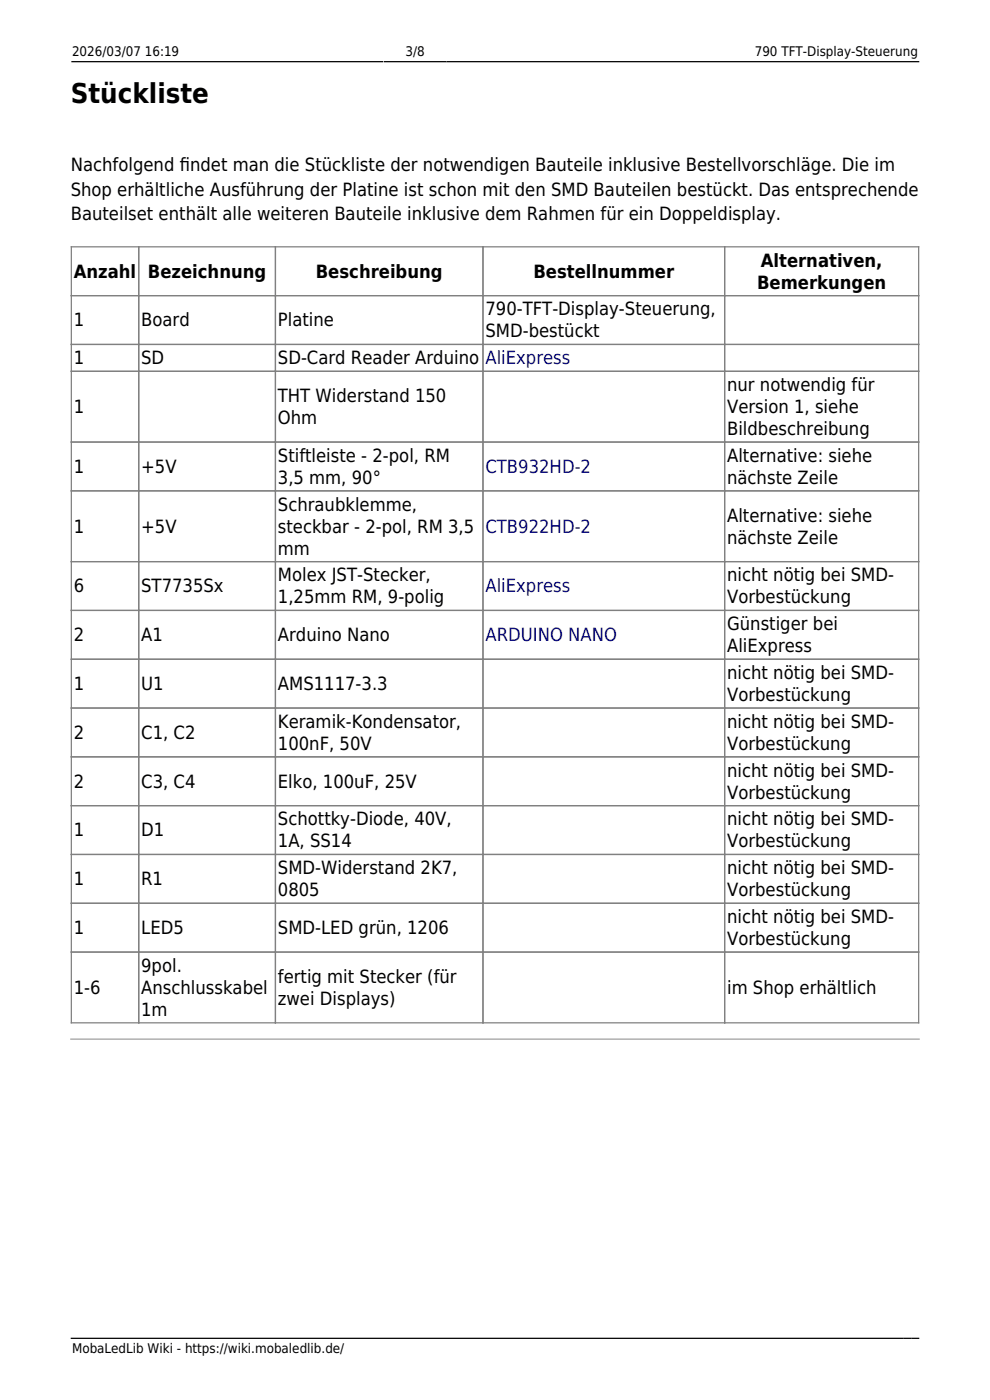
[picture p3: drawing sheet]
<svg xmlns="http://www.w3.org/2000/svg" width="210mm" height="297mm" viewBox="0 0 210 297" stroke-linecap="round" stroke-linejoin="round" font-family="sans-serif">
<defs><g id="words">
<text font-size="5.8" x="15" y="21.9">Stückliste</text>
<g font-size="3.9">
<text x="15" y="36.4">Nachfolgend f</text>
<text x="15" y="41.5">Shop erhältliche Ausführung der Platine ist schon mit den SMD Bauteilen bestückt. Das entsprechende</text>
<text x="38.1" y="36.4">indet man die Stückliste der notwendigen Bauteile inklusive Bestellvorschläge. Die im</text>
<text x="15" y="46.7">Bauteilset enthält alle weiteren Bauteile inklusive dem Rahmen für ein Doppeldisplay.</text>
<text x="15.7" y="58.9">Anzahl</text>
<text x="31.4" y="58.9">Bezeichnung</text>
<text x="67" y="58.9">Beschreibung</text>
<text x="113.1" y="58.9">Bestellnummer</text>
<text x="161.4" y="56.6">Alternativen,</text>
<text x="160.6" y="61.2">Bemerkungen</text>
<text x="15.7" y="69.2">1</text>
<text x="29.9" y="69.2">Board</text>
<text x="58.9" y="69.2">Platine</text>
<text x="103" y="66.9">790-TFT-Display-Steuerung,</text>
<text x="103" y="71.6">SMD-bestückt</text>
<text x="15.7" y="77.3">1</text>
<text x="29.9" y="77.3">SD</text>
<text x="58.9" y="77.3">SD-Card Reader Arduino</text>
<text x="154.2" y="83">nur notwendig für</text>
<text x="15.7" y="87.6">1</text>
<text x="58.9" y="85.3">THT Widerstand 150</text>
<text x="58.9" y="89.9">Ohm</text>
<text x="154.2" y="87.6">Version 1, siehe</text>
<text x="154.2" y="92.3">Bildbeschreibung</text>
<text x="15.7" y="100.3">1</text>
<text x="29.9" y="100.3">+5V</text>
<text x="58.9" y="98">Stiftleiste - 2-pol, RM</text>
<text x="154.2" y="98">Alternative: siehe</text>
<text x="58.9" y="102.6">3,5 mm, 90°</text>
<text x="154.2" y="102.6">nächste Zeile</text>
<text x="15.7" y="113">1</text>
<text x="29.9" y="113">+5V</text>
<text x="58.9" y="108.3">Schraubklemme,</text>
<text x="58.9" y="113">steckbar - 2-pol, RM 3,5</text>
<text x="154.2" y="110.7">Alternative: siehe</text>
<text x="58.9" y="117.6">mm</text>
<text x="154.2" y="115.3">nächste Zeile</text>
<text x="15.7" y="125.7">6</text>
<text x="29.9" y="125.7">ST7735Sx</text>
<text x="58.9" y="123.3">Molex JST-Stecker,</text>
<text x="154.2" y="123.3">nicht nötig bei SMD-</text>
<text x="58.9" y="128">1,25mm RM, 9-polig</text>
<text x="154.2" y="128">Vorbestückung</text>
<text x="15.7" y="136">2</text>
<text x="29.9" y="136">A1</text>
<text x="58.9" y="136">Arduino Nano</text>
<text x="154.2" y="133.7">Günstiger bei</text>
<text x="154.2" y="138.3">AliExpress</text>
<text x="15.7" y="146.4">1</text>
<text x="29.9" y="146.4">U1</text>
<text x="58.9" y="146.4">AMS1117-3.3</text>
<text x="154.2" y="144">nicht nötig bei SMD-</text>
<text x="154.2" y="148.7">Vorbestückung</text>
<text x="58.9" y="154.4">Keramik-Kondensator,</text>
<text x="154.2" y="154.4">nicht nötig bei SMD-</text>
<text x="15.7" y="156.7">2</text>
<text x="29.9" y="156.7">C1, C2</text>
<text x="58.9" y="159.1">100nF, 50V</text>
<text x="154.2" y="159.1">Vorbestückung</text>
<text x="15.7" y="167.1">2</text>
<text x="29.9" y="167.1">C3, C4</text>
<text x="58.9" y="167.1">Elko, 100uF, 25V</text>
<text x="154.2" y="164.8">nicht nötig bei SMD-</text>
<text x="154.2" y="169.4">Vorbestückung</text>
<text x="15.7" y="177.4">1</text>
<text x="29.9" y="177.4">D1</text>
<text x="58.9" y="175.1">Schottky-Diode, 40V,</text>
<text x="58.9" y="179.8">1A, SS14</text>
<text x="154.2" y="175.1">nicht nötig bei SMD-</text>
<text x="154.2" y="179.8">Vorbestückung</text>
<text x="58.9" y="185.5">SMD-Widerstand 2K7,</text>
<text x="154.2" y="185.5">nicht nötig bei SMD-</text>
<text x="15.7" y="187.8">1</text>
<text x="29.9" y="187.8">R1</text>
<text x="58.9" y="190.1">0805</text>
<text x="154.2" y="190.1">Vorbestückung</text>
<text x="154.2" y="195.8">nicht nötig bei SMD-</text>
<text x="15.7" y="198.1">1</text>
<text x="29.9" y="198.1">LED5</text>
<text x="58.9" y="198.1">SMD-LED grün, 1206</text>
<text x="154.2" y="200.5">Vorbestückung</text>
<text x="29.9" y="206.2">9pol.</text>
<text x="58.9" y="208.5">fertig mit Stecker (für</text>
<text x="15.7" y="210.8">1-6</text>
<text x="29.9" y="210.8">Anschlusskabel</text>
<text x="29.9" y="215.5">1m</text>
<text x="58.9" y="213.2">zwei Displays)</text>
<text x="154.2" y="210.8">im Shop erhältlich</text>
</g>
<g font-size="3.9" fill="#00f">
<text x="103" y="77.3">AliExpress</text>
<text x="103" y="100.3">CTB932HD-2</text>
<text x="103" y="113">CTB922HD-2</text>
<text x="103" y="125.7">AliExpress</text>
<text x="103" y="136">ARDUINO NANO</text>
</g>
<g font-size="2.8">
<text x="15.3" y="12">2026/03/07 16:19</text>
<text x="86" y="12">3/8</text>
<text x="160.1" y="12">790 TFT-Display-Steuerung</text>
<text x="15.3" y="287">MobaLedLib Wiki - https://wiki.mobaledlib.de/</text>
</g>
</g></defs>
<path d="M15.1 13.1h66.2M81.6 13.1h13M94.8 13.1h100.1M15.1 283.9h176.4M191.7 283.9h1.5M193.4 283.9h1.5" fill="none" stroke="#000" stroke-width=".26"/>
<g fill="none" stroke="#808080" stroke-width=".26">
<path d="M15.1 52.4h179.8v164.6h-179.8zM29.4 52.4v164.6M58.4 52.4v164.6M102.5 52.4v164.6M153.7 52.4v164.6M15.1 62.7h179.8M15.1 73.1h179.8M15.1 78.8h179.8M15.1 93.8h179.8M15.1 104.1h179.8M15.1 119.1h179.8M15.1 129.5h179.8"/>
<path d="M15.1 139.9h179.8M15.1 150.2h179.8M15.1 160.6h179.8M15.1 170.9h179.8M15.1 181.3h179.8M15.1 191.6h179.8M15.1 202h179.8"/>
</g>
<path d="M15 220.4h180" fill="none" stroke="#888" stroke-width=".21"/>
<use href="#words"/>
</svg>
